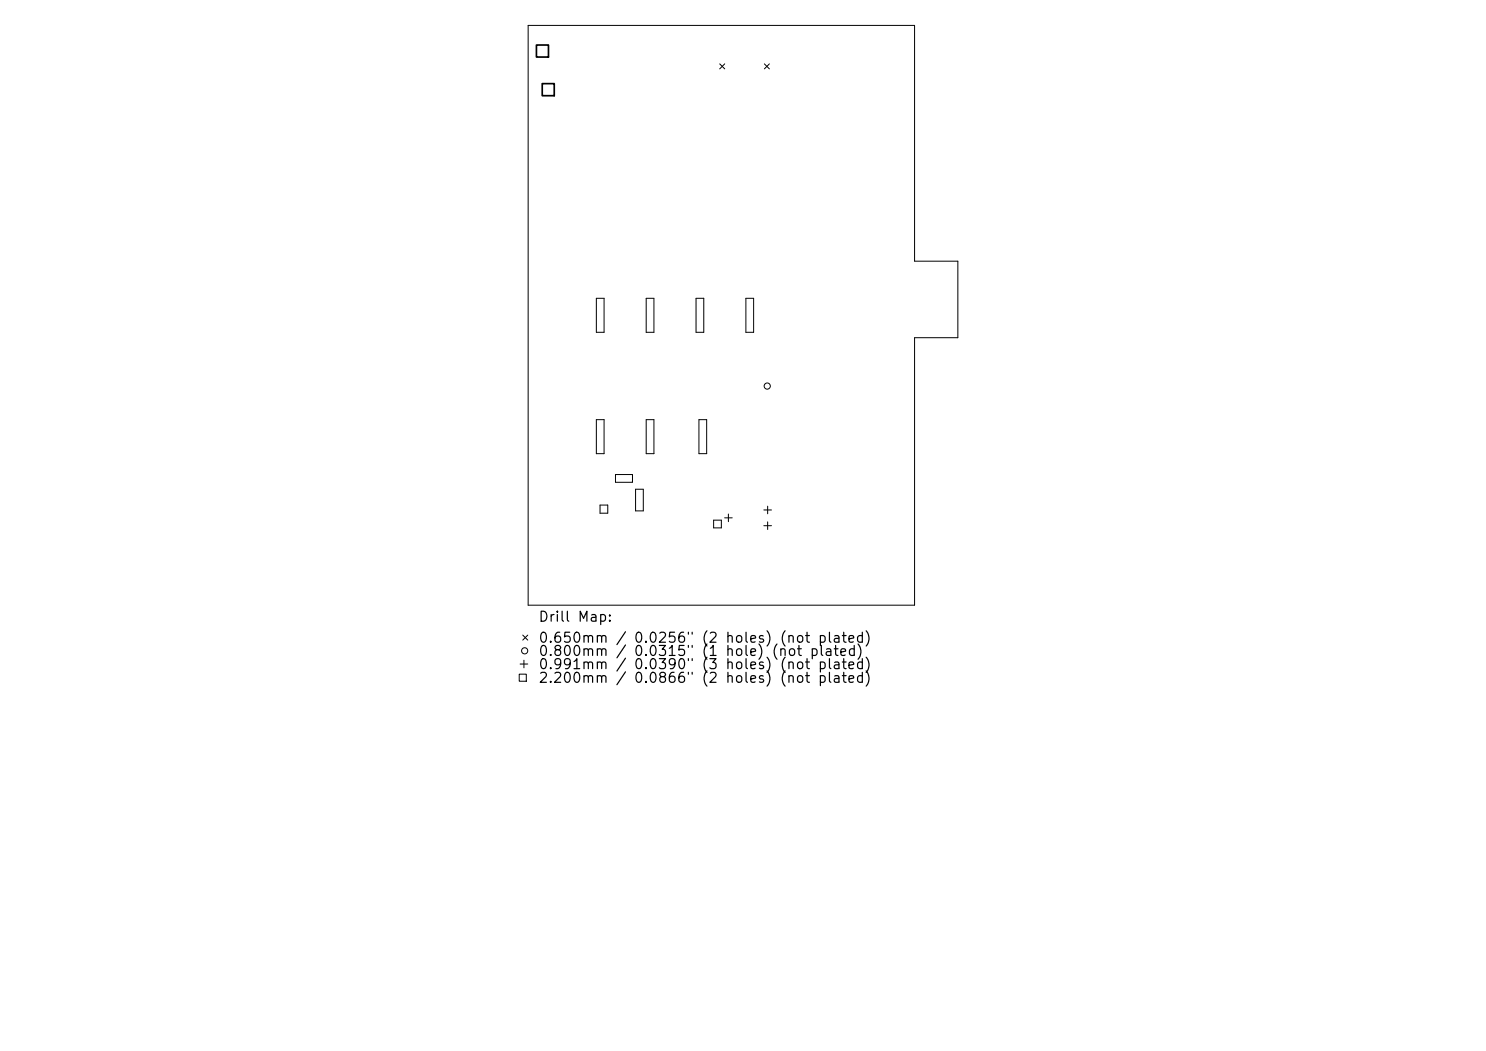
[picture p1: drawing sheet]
<svg xmlns="http://www.w3.org/2000/svg" width="297mm" height="210mm" viewBox="0 0 297 210" stroke-linecap="round" stroke-linejoin="round" font-family="sans-serif">
<defs><g id="words">
<g font-size="2">
<text x="107.5" y="124.7">Drill Map:</text>
<text x="107.5" y="128.9">0.650mm / 0.0256&quot; (2 holes) (not plated)</text>
<text x="107.5" y="131.6">0.800mm / 0.0315&quot; (1 hole) (not plated)</text>
<text x="107.5" y="134.2">0.991mm / 0.0390&quot; (3 holes) (not plated)</text>
<text x="107.5" y="136.9">2.200mm / 0.0866&quot; (2 holes) (not plated)</text>
</g>
</g></defs>
<g fill="none" stroke="#000" stroke-width=".2">
<path d="M105.6 5.1h77.2v47.1h8.6v15.3h-8.6v53.4h-77.2zM143.8 12.8l1 1M144.8 12.8l-1 1M152.8 12.8l1 1M153.8 12.8l-1 1M119.2 59.6h1.5v6.8h-1.5zM129.2 59.6h1.5v6.8h-1.5zM139.1 59.6h1.6v6.8h-1.6zM149.1 59.6h1.5v6.8h-1.5zM119.2 83.9h1.5v6.8h-1.5zM123 94.8h3.4v1.6h-3.4zM127 97.8h1.6v4.3h-1.6z"/>
<path d="M129.2 83.9h1.5v6.8h-1.5zM139.7 83.9h1.5v6.8h-1.5zM119.9 100.9h1.6v1.6h-1.6zM142.6 103.9h1.6v1.6h-1.6zM144.8 103.5h1.5M145.6 102.7v1.5M152.7 101.9h1.5M152.7 105h1.5M153.4 101.1v1.6M153.4 104.3v1.5M103.8 134.7h1.4v1.4h-1.4zM104 132.7h1.5"/>
<path d="M104.5 126.9l1 1M104.7 131.9v1.5M105.5 126.9l-1 1"/>
<circle cx="153.3" cy="77.1" r=".62"/>
<circle cx="104.9" cy="130" r=".62"/>
</g>
<path d="M107.2 9h2.4v2.4h-2.4zM108.4 16.7h2.4v2.4h-2.4z" fill="none" stroke="#000" stroke-width=".34"/>
<use href="#words"/>
</svg>
